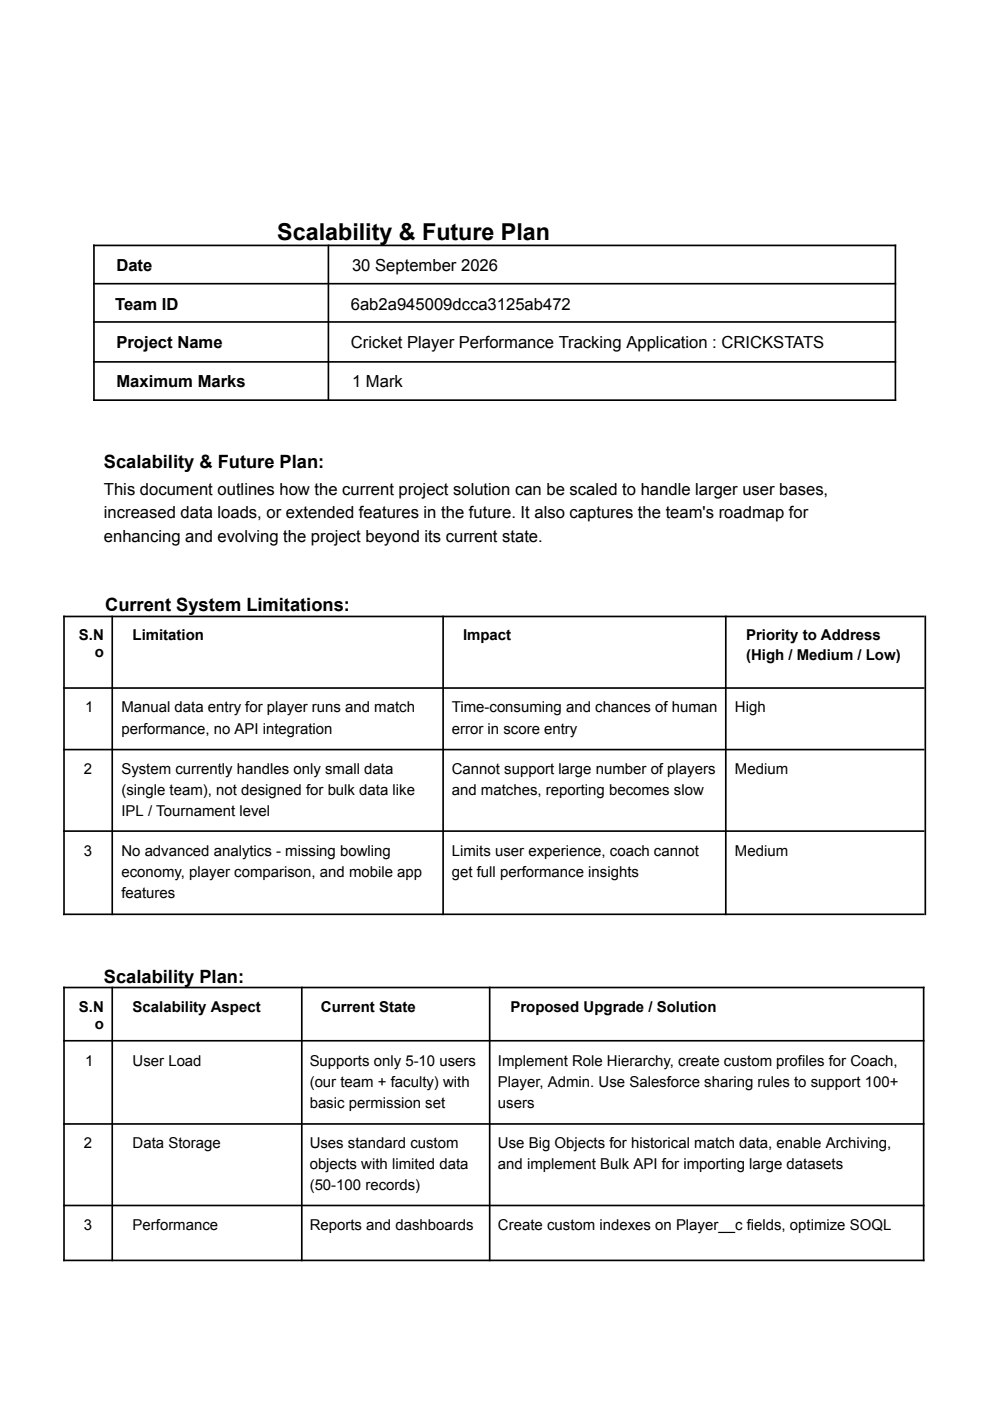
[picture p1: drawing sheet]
<svg xmlns="http://www.w3.org/2000/svg" width="210mm" height="297mm" viewBox="0 0 210 297" stroke-linecap="round" stroke-linejoin="round" font-family="sans-serif">
<defs><g id="words">
<text font-size="4.9" x="58.8" y="50.9">Scalability &amp; Future Plan</text>
<g font-size="3.9">
<text x="22" y="99.3">Scalability &amp; Future Plan:</text>
<text x="22.3" y="129.6">Current System Limitations:</text>
<text x="22" y="208.3">Scalability Plan:</text>
</g>
<g font-size="3.5">
<text x="24.7" y="57.4">Date</text>
<text x="74.7" y="57.4">30 September 2026</text>
<text x="24.4" y="65.7">Team ID</text>
<text x="74.4" y="65.7">6ab2a945009dcca3125ab472</text>
<text x="24.7" y="73.9">Project Name</text>
<text x="74.4" y="73.9">Cricket Player Performance Tracking Application : CRICKSTATS</text>
<text x="24.7" y="82.1">Maximum Marks</text>
<text x="74.7" y="82.1">1 Mark</text>
<text x="22" y="104.9">This document outlines how the current project solution can be scaled to handle larger user bases,</text>
<text x="22" y="109.8">increased data loads, or extended features in the future. It also captures the team's roadmap for</text>
<text x="22" y="114.9">enhancing and evolving the project beyond its current state.</text>
</g>
<g font-size="3.2">
<text x="16.8" y="135.7">S.N</text>
<text x="28.1" y="135.7">Limitation</text>
<text x="98.2" y="135.7">Impact</text>
<text x="158.3" y="135.7">Priority to Address</text>
<text x="20.1" y="139.4">o</text>
<text x="158.3" y="139.9">(High / Medium / Low)</text>
<text x="18.1" y="151">1</text>
<text x="25.8" y="151">Manual data entry for player runs and match</text>
<text x="25.8" y="155.5">performance, no API integration</text>
<text x="95.9" y="151">Time-consuming and chances of human</text>
<text x="95.9" y="155.5">error in score entry</text>
<text x="155.9" y="151">High</text>
<text x="17.8" y="164">2</text>
<text x="25.8" y="164">System currently handles only small data</text>
<text x="95.9" y="164">Cannot support large number of players</text>
<text x="155.9" y="164">Medium</text>
<text x="25.8" y="168.5">(single team), not designed for bulk data like</text>
<text x="25.8" y="173">IPL / Tournament level</text>
<text x="95.9" y="168.5">and matches, reporting becomes slow</text>
<text x="17.8" y="181.5">3</text>
<text x="25.8" y="181.5">No advanced analytics - missing bowling</text>
<text x="25.8" y="186">economy, player comparison, and mobile app</text>
<text x="95.9" y="181.5">Limits user experience, coach cannot</text>
<text x="95.9" y="186">get full performance insights</text>
<text x="155.9" y="181.5">Medium</text>
<text x="25.8" y="190.5">features</text>
<text x="16.8" y="214.5">S.N</text>
<text x="28.1" y="214.5">Scalability Aspect</text>
<text x="68.1" y="214.5">Current State</text>
<text x="108.3" y="214.5">Proposed Upgrade / Solution</text>
<text x="20.1" y="218.2">o</text>
<text x="18.1" y="225.9">1</text>
<text x="28.1" y="225.9">User Load</text>
<text x="65.7" y="225.9">Supports only 5-10 users</text>
<text x="105.7" y="225.9">Implement Role Hierarchy, create custom profiles for Coach,</text>
<text x="65.7" y="230.4">(our team + faculty) with</text>
<text x="105.7" y="230.4">Player, Admin. Use Salesforce sharing rules to support 100+</text>
<text x="65.7" y="234.9">basic permission set</text>
<text x="105.7" y="234.9">users</text>
<text x="17.8" y="243.4">2</text>
<text x="28.1" y="243.4">Data Storage</text>
<text x="65.7" y="243.4">Uses standard custom</text>
<text x="105.7" y="243.4">Use Big Objects for historical match data, enable Archiving,</text>
<text x="65.7" y="247.9">objects with limited data</text>
<text x="105.7" y="247.9">and implement Bulk API for importing large datasets</text>
<text x="65.7" y="252.4">(50-100 records)</text>
<text x="17.8" y="260.8">3</text>
<text x="28.1" y="260.8">Performance</text>
<text x="65.7" y="260.8">Reports and dashboards</text>
<text x="105.7" y="260.8">Create custom indexes on Player__c fields, optimize SOQL</text>
</g>
</g></defs>
<g fill="none" stroke="#000" stroke-width=".35">
<path d="M19.8 52h170.3M19.9 51.9v33.1M69.7 51.9v33.1M190 51.9v33.1M19.8 60.1h170.3M19.8 68.3h170.3M19.8 76.7h170.3M19.8 84.8h170.3M13.4 130.7h182.7M13.6 130.5v63.5M23.8 130.5v63.5M94 130.5v63.5"/>
<path d="M154 130.5v63.5M196.3 130.5v63.5M13.4 145.9h182.7M13.4 158.9h182.7M13.4 176.2h182.7M13.4 193.9h182.7M13.4 209.4h182.7M13.6 209.2v58.2M23.8 209.2v58.2M64 209.2v58.2M103.9 209.2v58.2M196 209.2v58.2"/>
<path d="M13.4 220.7h182.7M13.4 238.3h182.7M13.4 255.6h182.7M13.4 267.2h182.7"/>
</g>
<use href="#words"/>
</svg>
